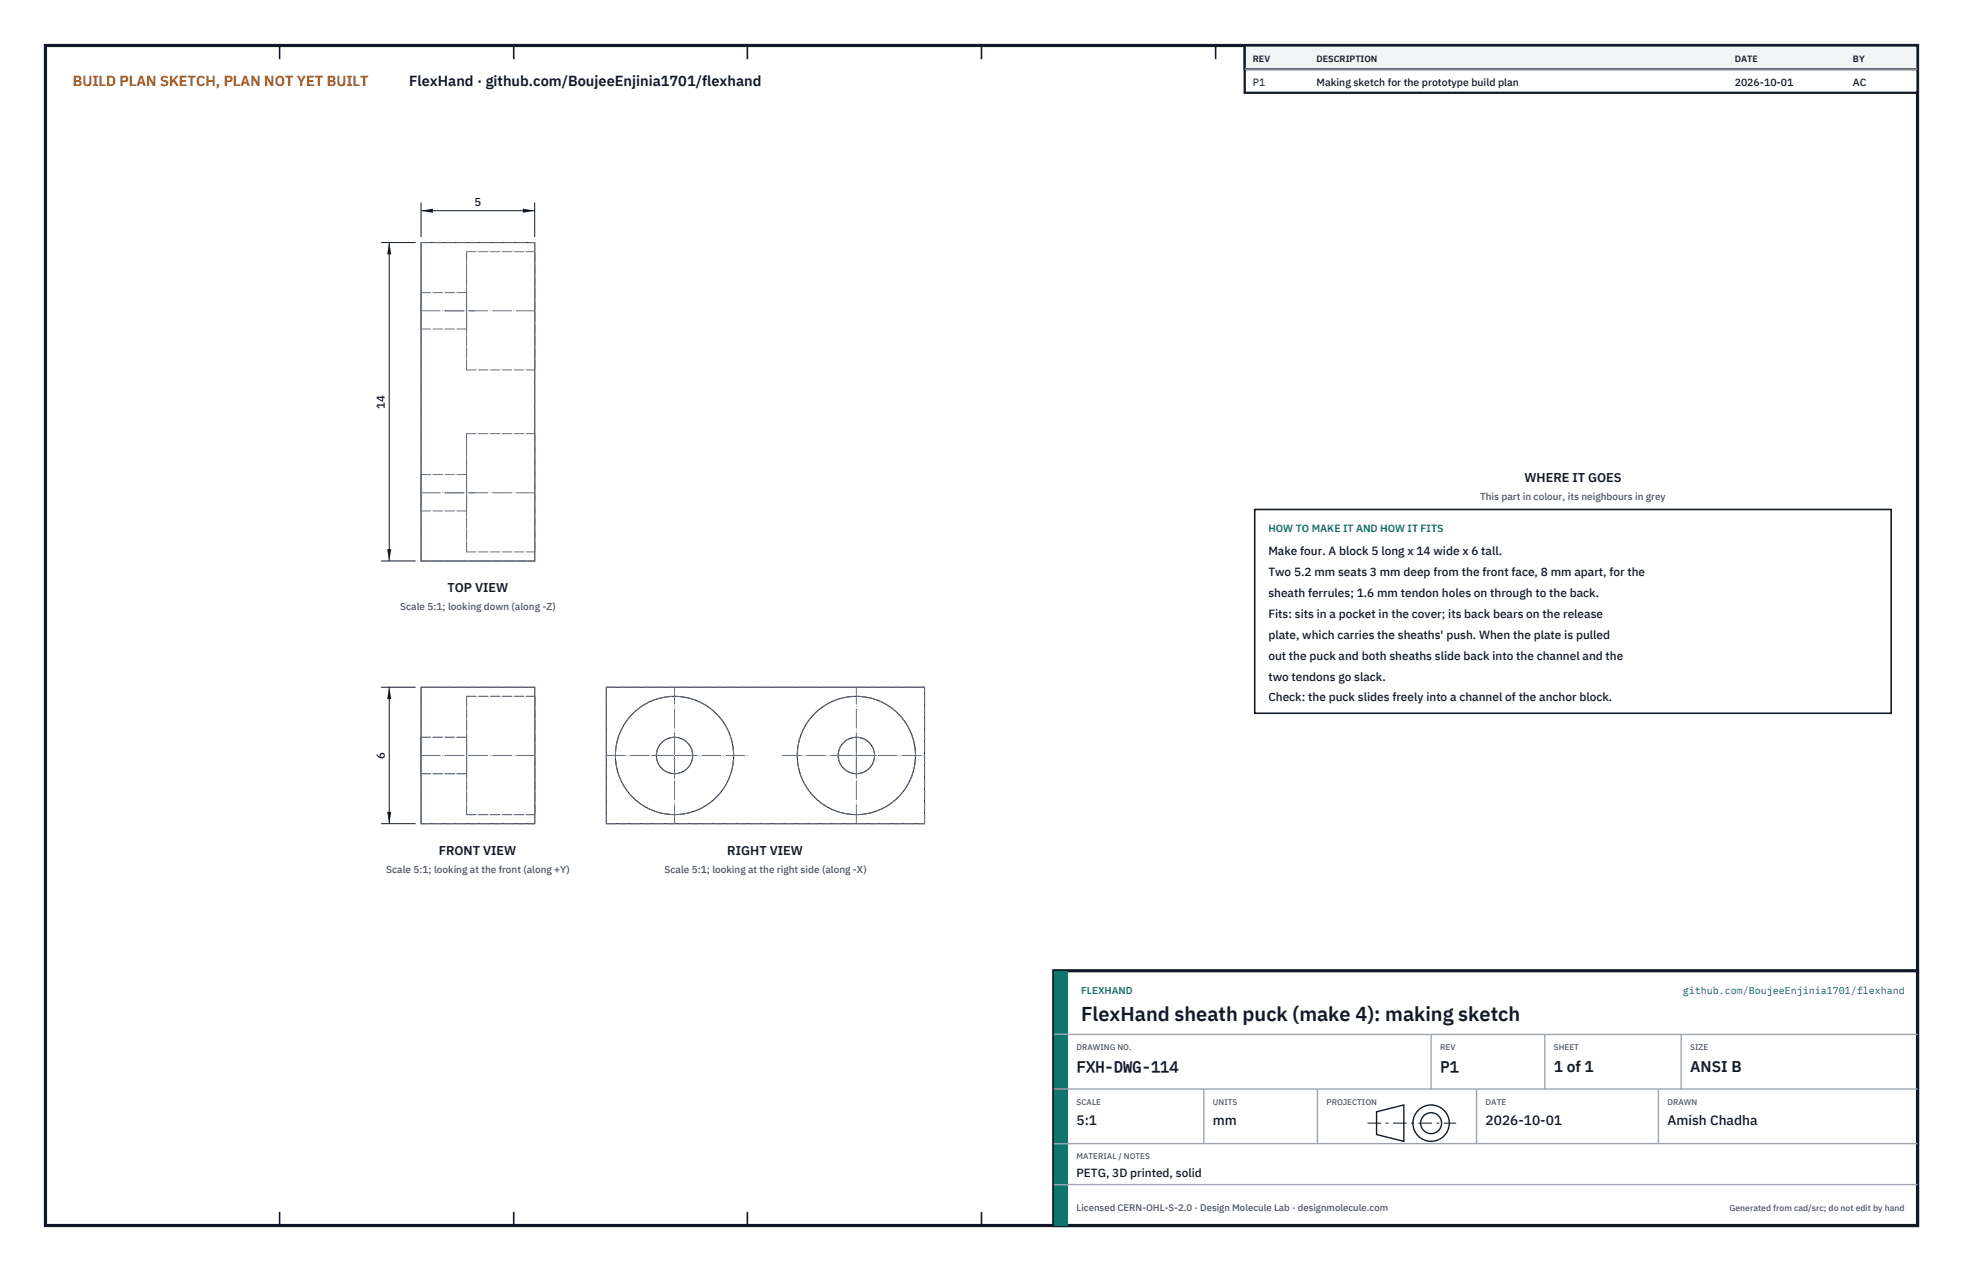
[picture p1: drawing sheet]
<svg xmlns="http://www.w3.org/2000/svg" width="432mm" height="279mm" viewBox="0 0 432 279" stroke-linecap="round" stroke-linejoin="round" font-family="sans-serif">
<defs><g id="words">
<text font-size="4.4" fill="#111827" x="237.8" y="224.4">FlexHand sheath puck (make 4): making sketch</text>
<g font-size="3.4" fill="#111827">
<text x="236.8" y="235.6">FXH-DWG-114</text>
<text x="316.8" y="235.6">P1</text>
<text x="341.8" y="235.6">1 of 1</text>
<text x="371.8" y="235.6">ANSI B</text>
</g>
<text font-size="3.2" fill="#b45309" x="16" y="19">BUILD PLAN SKETCH, PLAN NOT YET BUILT</text>
<text font-size="3.2" fill="#111827" x="90" y="19">FlexHand · github.com/BoujeeEnjinia1701/flexhand</text>
<g font-size="3" fill="#111827">
<text x="236.8" y="247.2">5:1</text>
<text x="266.8" y="247.2">mm</text>
<text x="326.8" y="247.2">2026-10-01</text>
<text x="366.8" y="247.2">Amish Chadha</text>
</g>
<g font-size="2.8" fill="#111827">
<text x="335.3" y="106">WHERE IT GOES</text>
<text x="98.4" y="130.2">TOP VIEW</text>
<text x="96.5" y="188">FRONT VIEW</text>
<text x="160" y="188">RIGHT VIEW</text>
</g>
<g font-size="2.6" fill="#111827">
<text x="279" y="122">Make four. A block 5 long x 14 wide x 6 tall.</text>
<text x="279" y="126.6">Two 5.2 mm seats 3 mm deep from the front face, 8 mm apart, for the</text>
<text x="279" y="131.2">sheath ferrules; 1.6 mm tendon holes on through to the back.</text>
<text x="279" y="135.8">Fits: sits in a pocket in the cover; its back bears on the release</text>
<text x="279" y="140.4">plate, which carries the sheaths' push. When the plate is pulled</text>
<text x="279" y="145">out the puck and both sheaths slide back into the channel and the</text>
<text x="279" y="149.6">two tendons go slack.</text>
<text x="279" y="154.2">Check: the puck slides freely into a channel of the anchor block.</text>
<text x="236.8" y="258.8">PETG, 3D printed, solid</text>
</g>
<g font-size="2.5" fill="#111827">
<text x="104.4" y="45.3">5</text>
<text x="84.6" y="89.8" transform="rotate(-90 84.6 89.8)">14</text>
<text x="84.6" y="166.8" transform="rotate(-90 84.6 166.8)">6</text>
</g>
<g font-size="2.3" fill="#111827">
<text x="275.6" y="18.8">P1</text>
<text x="289.6" y="18.8">Making sketch for the prototype build plan</text>
<text x="381.6" y="18.8">2026-10-01</text>
<text x="407.6" y="18.8">AC</text>
</g>
<text font-size="2.3" fill="#0f766e" x="279" y="117">HOW TO MAKE IT AND HOW IT FITS</text>
<g font-size="2.2" fill="#4b5563">
<text x="325.6" y="110">This part in colour, its neighbours in grey</text>
<text x="88" y="134.2">Scale 5:1; looking down (along -Z)</text>
<text x="84.9" y="191.9">Scale 5:1; looking at the front (along +Y)</text>
<text x="146.2" y="191.9">Scale 5:1; looking at the right side (along -X)</text>
</g>
<g font-size="2.2" fill="#0f766e">
<text x="237.8" y="218.4">FLEXHAND</text>
<text x="370.2" y="218.4">github.com/BoujeeEnjinia1701/flexhand</text>
</g>
<text font-size="2.1" fill="#4b5563" x="236.8" y="266.2">Licensed CERN-OHL-S-2.0 · Design Molecule Lab · designmolecule.com</text>
<g font-size="2" fill="#111827">
<text x="275.6" y="13.6">REV</text>
<text x="289.6" y="13.6">DESCRIPTION</text>
<text x="381.6" y="13.6">DATE</text>
<text x="407.6" y="13.6">BY</text>
</g>
<text font-size="1.9" fill="#4b5563" x="380.4" y="266.2">Generated from cad/src; do not edit by hand</text>
<g font-size="1.8" fill="#4b5563">
<text x="236.8" y="230.8">DRAWING NO.</text>
<text x="316.8" y="230.8">REV</text>
<text x="341.8" y="230.8">SHEET</text>
<text x="371.8" y="230.8">SIZE</text>
<text x="236.8" y="242.8">SCALE</text>
<text x="266.8" y="242.8">UNITS</text>
<text x="291.8" y="242.8">PROJECTION</text>
<text x="326.8" y="242.8">DATE</text>
<text x="366.8" y="242.8">DRAWN</text>
<text x="236.8" y="254.8">MATERIAL / NOTES</text>
</g>
</g></defs>
<path d="M10 10h411.8v259.4h-411.8z" fill="none" stroke="#111827" stroke-width=".7" stroke-linecap="butt"/>
<g fill="none" stroke="#111827" stroke-width=".35">
<path d="M61.5 10v3M113 10v3M164.4 10v3M215.9 10v3M267.4 10v3M318.9 10v3M370.3 10v3M61.5 266.4v3M113 266.4v3M164.4 266.4v3M215.9 266.4v3M267.4 266.4v3"/>
<path d="M318.9 266.4v3M370.3 266.4v3"/>
</g>
<g fill="none" stroke="#111727" stroke-width=".22">
<path d="M92.6 53.3h25v70h-25zM92.6 151.1h25v30h-25zM133.4 151.1h70v30h-70z"/>
<circle cx="148.4" cy="166.1" r="13"/>
<circle cx="148.4" cy="166.1" r="4"/>
<circle cx="188.4" cy="166.1" r="13"/>
<circle cx="188.4" cy="166.1" r="4"/>
</g>
<g fill="none" stroke="#6a7180" stroke-width=".22" stroke-dasharray="2.1 .5">
<path d="M92.6 53.3h25M102.6 55.3v26M102.6 55.3h15M117.6 55.3v26M92.6 68.3v-4M92.6 64.3v8M92.6 72.3v-4M92.6 72.3h10M92.6 64.3h10M102.6 68.3v-4M102.6 64.3v8M102.6 72.3v-4"/>
<path d="M102.6 68.3v-13M117.6 68.3v-13M102.6 81.3v-13M102.6 95.3v26M102.6 81.3h15M102.6 95.3h15M117.6 81.3v-13M117.6 95.3v26M92.6 108.3v-4M92.6 104.3v8M92.6 112.3v-4M92.6 112.3h10"/>
<path d="M92.6 104.3h10M102.6 108.3v-4M102.6 104.3v8M102.6 112.3v-4M102.6 108.3v-13M117.6 108.3v-13M92.6 123.3v-70M92.6 123.3h25M102.6 121.3v-13M102.6 121.3h15M117.6 123.3v-70M117.6 121.3v-13"/>
<path d="M92.6 151.1h25M102.6 153.1v26M102.6 153.1h15M117.6 153.1v26M133.4 151.1h70M92.6 170.1v-8M92.6 162.1v8M92.6 170.1h10M92.6 162.1h10M102.6 170.1v-8M102.6 162.1v8M102.6 179.1v-26"/>
<path d="M102.6 179.1h15M117.6 179.1v-26M92.6 181.1v-30M92.6 181.1h25M117.6 181.1v-30M133.4 181.1v-30M133.4 181.1h70M203.4 181.1v-30"/>
<circle cx="148.4" cy="166.1" r="13"/>
<circle cx="148.4" cy="166.1" r="4"/>
<circle cx="188.4" cy="166.1" r="13"/>
<circle cx="188.4" cy="166.1" r="4"/>
</g>
<g fill="none" stroke="#6a7180" stroke-width=".22" stroke-dasharray="4.2 .5 0 .5">
<path d="M92.6 68.3h11.8M97.8 68.3h19.8M92.6 108.3h11.8M97.8 108.3h19.8M92.6 166.1h11.8M97.8 166.1h19.8M133.4 166.1h31.2M143.4 166.1h10M148.4 171.1v-10M172.1 166.1h31.3M183.4 166.1h10M188.4 171.1v-10"/>
<path d="M148.4 181.1v-30M188.4 181.1v-30"/>
</g>
<path d="M92.6 44.5v7.6M92.6 46.3h25M117.6 44.5v7.6" fill="none" stroke="#111827" stroke-width=".22"/>
<path d="M92.6 46.3l2.6-.4v.9zM115 45.9v.9l2.6-.5z" fill="#111827"/>
<path d="M83.8 53.3h7.6M85.6 53.3v70M83.8 123.3h7.6" fill="none" stroke="#111827" stroke-width=".22"/>
<path d="M85.6 53.3l-.4 2.6h.9zM85.2 120.7h.9l-.5 2.6z" fill="#111827"/>
<path d="M83.8 151.1h7.6M85.6 151.1v30M83.8 181.1h7.6" fill="none" stroke="#111827" stroke-width=".22"/>
<path d="M85.6 151.1l-.4 2.6h.9zM85.2 178.5h.9l-.5 2.6z" fill="#111827"/>
<path d="M276 112h140v44.8h-140z" fill="#fff" stroke="#111827" stroke-width=".35"/>
<path d="M273.8 10h148v10.4h-148z" fill="#fff" stroke="#111827" stroke-width=".5"/>
<path d="M273.8 10h148v5.2h-148z" fill="#f3f4f6" stroke="#111827" stroke-width=".5"/>
<path d="M273.8 15.2h148" fill="none" stroke="#9ca3af" stroke-width=".3"/>
<path d="M231.8 213.4h190v56h-190z" fill="#fff" stroke="#111827" stroke-width=".7" stroke-linecap="butt"/>
<path d="M231.8 213.4h3v56h-3z" fill="#0f766e"/>
<path d="M231.8 227.4h190M231.8 239.4h190M264.8 239.4v12M289.8 239.4v12M314.8 227.4v12M324.8 239.4v12M339.8 227.4v12M364.8 239.4v12M369.8 227.4v12M231.8 251.4h190M231.8 260.4h190" fill="none" stroke="#9ca3af" stroke-width=".3"/>
<g fill="none" stroke="#111827" stroke-width=".3">
<path d="M302.8 244.4l6-1.5v8l-6-1.5z"/>
<circle cx="314.8" cy="246.9" r="4"/>
<circle cx="314.8" cy="246.9" r="2.3"/>
</g>
<path d="M300.8 246.9h19.5" fill="none" stroke="#111827" stroke-width=".22" stroke-dasharray="3 1 .6 1" stroke-linecap="butt"/>
<use href="#words"/>
</svg>
